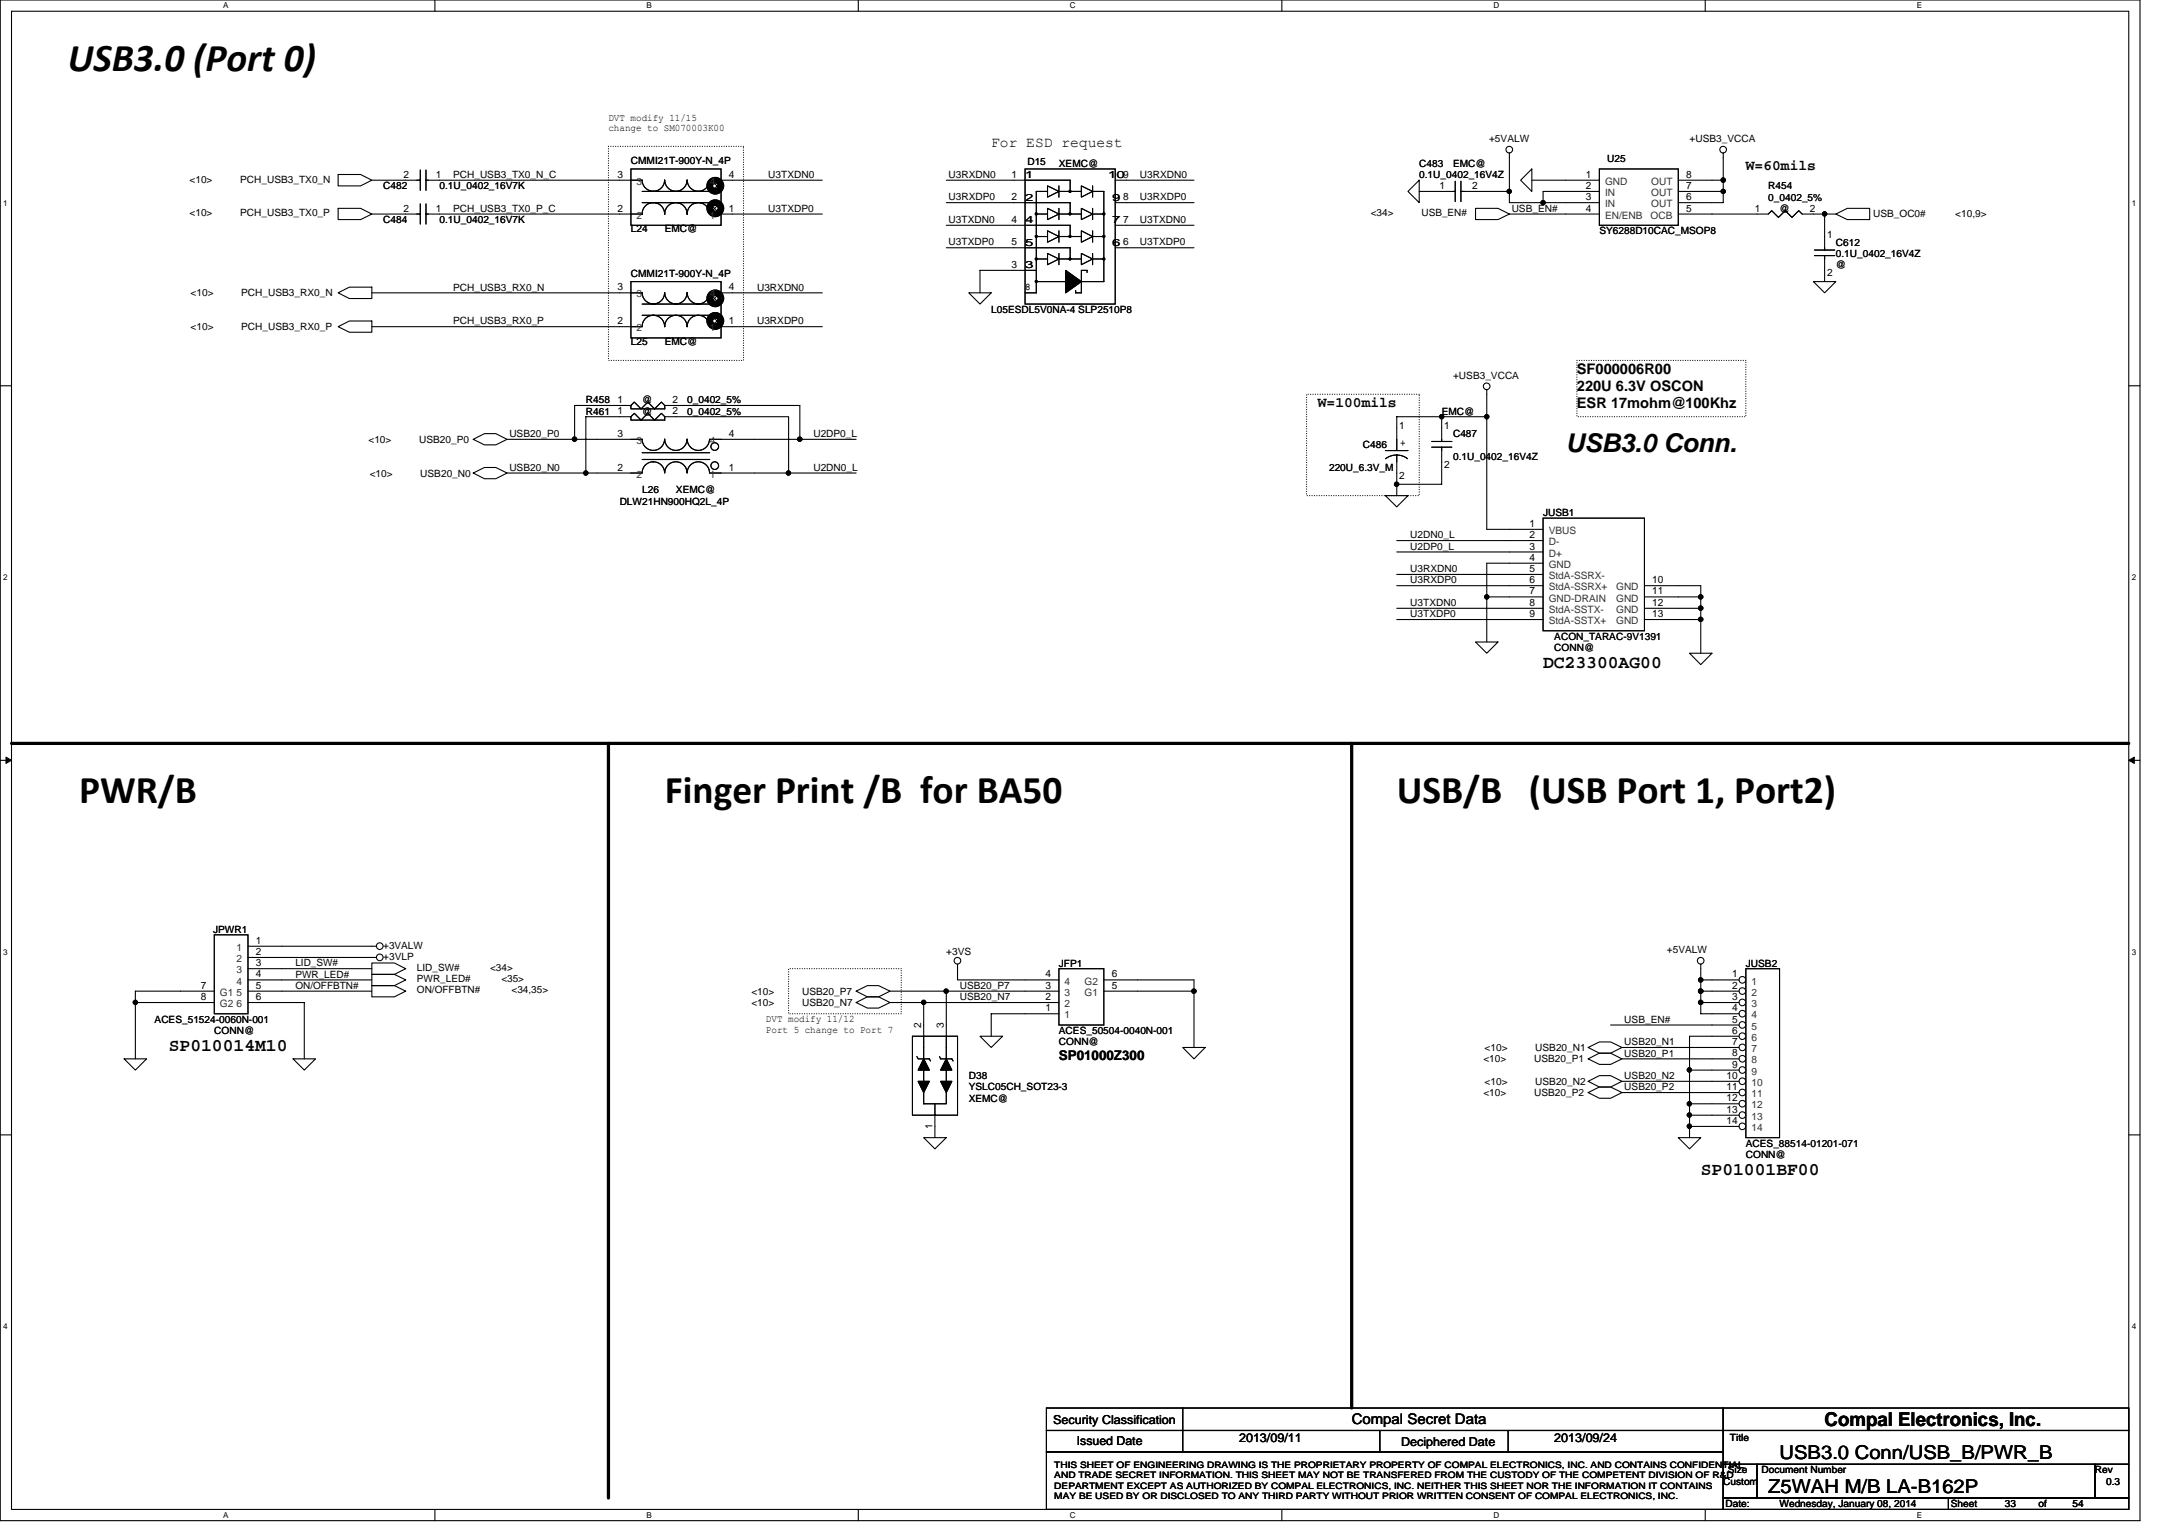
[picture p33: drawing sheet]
<svg xmlns="http://www.w3.org/2000/svg" width="297mm" height="210mm" viewBox="0 0 297 210" stroke-linecap="round" stroke-linejoin="round" font-family="sans-serif">
<defs><g id="words">
<g font-size="5.4">
<text x="9.3" y="9.8">USB3.0 (Port 0)</text>
<text x="10.9" y="110.5">PWR/B</text>
<text x="91.5" y="110.5">Finger Print /B for BA50</text>
<text x="192.2" y="110.5">USB/B (USB Port 1, Port2)</text>
</g>
<text font-size="3.6" x="215.4" y="62.1">USB3.0 Conn.</text>
<g font-size="2.6">
<text x="251" y="196.1">Compal Electronics, Inc.</text>
<text x="244.8" y="200.7">USB3.0 Conn/USB_B/PWR_B</text>
<text x="243.3" y="205.3">Z5WAH M/B LA-B162P</text>
</g>
<g font-size="2.5">
<text x="212.3" y="91.9">DC23300AG00</text>
<text x="23.2" y="144.6">SP010014M10</text>
<text x="234" y="161.7">SP01001BF00</text>
</g>
<g font-size="2">
<text x="136.4" y="20.2">For ESD request</text>
<text x="240.2" y="23.4">W=60mils</text>
<text x="217" y="51.4">SF000006R00</text>
<text x="217" y="53.8">220U 6.3V OSCON</text>
<text x="181.3" y="55.9">W=100mils</text>
<text x="217" y="56.2">ESR 17mohm@100Khz</text>
<text x="186" y="195.9">Compal Secret Data</text>
</g>
<text font-size="1.8" x="145.7" y="145.8">SP01000Z300</text>
<g font-size="1.7">
<text x="144.9" y="195.8">Security Classification</text>
<text x="148.2" y="198.8">Issued Date</text>
<text x="170.5" y="198.3">2013/09/11</text>
<text x="192.8" y="198.9">Deciphered Date</text>
<text x="213.8" y="198.3">2013/09/24</text>
</g>
<g font-size="1.4">
<text x="83.7" y="16.6">DVT modify 11/15</text>
<text x="83.7" y="18.1">change to SM070003K00</text>
<text x="86.8" y="22.6">CMMI21T-900Y-N_4P</text>
<text x="141.3" y="22.6">D15</text>
<text x="145.7" y="22.9">XEMC@</text>
<text x="195.3" y="22.9">C483</text>
<text x="199.9" y="22.9">EMC@</text>
<text x="204.9" y="19.5">+5VALW</text>
<text x="221.1" y="22.3">U25</text>
<text x="232.4" y="19.5">+USB3_VCCA</text>
<text x="26.1" y="25.1">&lt;10&gt;</text>
<text x="26.1" y="29.8">&lt;10&gt;</text>
<text x="33" y="25.1">PCH_USB3_TX0_N</text>
<text x="33" y="29.8">PCH_USB3_TX0_P</text>
<text x="52.7" y="26">C482</text>
<text x="55.5" y="24.4">2</text>
<text x="55.5" y="29.1">2</text>
<text x="60" y="24.4">1</text>
<text x="60" y="29.1">1</text>
<text x="60.5" y="26">0.1U_0402_16V7K</text>
<text x="62.3" y="24.5">PCH_USB3_TX0_N_C</text>
<text x="62.3" y="29.1">PCH_USB3_TX0_P_C</text>
<text x="84.9" y="29.1">2</text>
<text x="84.9" y="24.4">3</text>
<text x="100.3" y="29.1">1</text>
<text x="100.3" y="24.4">4</text>
<text x="105.7" y="24.5">U3TXDN0</text>
<text x="105.7" y="29.1">U3TXDP0</text>
<text x="130.5" y="27.6">U3RXDP0</text>
<text x="130.5" y="24.5">U3RXDN0</text>
<text x="139.2" y="24.4">1</text>
<text x="139.2" y="27.5">2</text>
<text x="141" y="27.6">2</text>
<text x="141" y="24.5">1</text>
<text x="152.4" y="24.5">109</text>
<text x="152.4" y="24.5">10</text>
<text x="153" y="27.6">9</text>
<text x="154.5" y="27.5">8</text>
<text x="156.8" y="24.5">U3RXDN0</text>
<text x="156.8" y="27.6">U3RXDP0</text>
<text x="188.6" y="29.8">&lt;34&gt;</text>
<text x="195.3" y="24.5">0.1U_0402_16V4Z</text>
<text x="195.6" y="29.8">USB_EN#</text>
<text x="198.1" y="26">1</text>
<text x="202.5" y="26">2</text>
<text x="208" y="29.1">USB_EN#</text>
<text x="218.2" y="24.4">1</text>
<text x="218.2" y="26">2</text>
<text x="218.2" y="27.5">3</text>
<text x="218.2" y="29.1">4</text>
<text x="232" y="27.5">6</text>
<text x="232" y="26">7</text>
<text x="232" y="24.4">8</text>
<text x="232" y="29.1">5</text>
<text x="241.4" y="29.1">1</text>
<text x="243.3" y="26">R454</text>
<text x="243.3" y="27.6">0_0402_5%</text>
<text x="244.8" y="29.1">@</text>
<text x="249" y="29.1">2</text>
<text x="257.7" y="29.9">USB_OC0#</text>
<text x="269" y="29.9">&lt;10,9&gt;</text>
<text x="52.7" y="30.7">C484</text>
<text x="60.5" y="30.7">0.1U_0402_16V7K</text>
<text x="86.8" y="31.9">L24</text>
<text x="91.5" y="31.9">EMC@</text>
<text x="130.5" y="33.8">U3TXDP0</text>
<text x="130.5" y="30.7">U3TXDN0</text>
<text x="139.2" y="30.6">4</text>
<text x="139.2" y="33.7">5</text>
<text x="141" y="33.8">5</text>
<text x="141" y="30.7">4</text>
<text x="153" y="30.7">7</text>
<text x="153" y="33.8">6</text>
<text x="154.5" y="33.7">6</text>
<text x="154.5" y="30.6">7</text>
<text x="156.8" y="33.8">U3TXDP0</text>
<text x="156.8" y="30.7">U3TXDN0</text>
<text x="220" y="32.2">SY6288D10CAC_MSOP8</text>
<text x="251.4" y="32.7">1</text>
<text x="252.6" y="33.8">C612</text>
<text x="252.6" y="35.3">0.1U_0402_16V4Z</text>
<text x="26.2" y="40.7">&lt;10&gt;</text>
<text x="33.2" y="40.7">PCH_USB3_RX0_N</text>
<text x="62.3" y="40">PCH_USB3_RX0_N</text>
<text x="84.9" y="39.9">3</text>
<text x="86.8" y="38.1">CMMI21T-900Y-N_4P</text>
<text x="100.3" y="39.9">4</text>
<text x="104.2" y="40">U3RXDN0</text>
<text x="139.2" y="36.9">3</text>
<text x="141" y="36.9">3</text>
<text x="141" y="39.8">8</text>
<text x="251.4" y="38">2</text>
<text x="252.6" y="36.9">@</text>
<text x="26.2" y="45.4">&lt;10&gt;</text>
<text x="33.2" y="45.4">PCH_USB3_RX0_P</text>
<text x="62.3" y="44.6">PCH_USB3_RX0_P</text>
<text x="84.9" y="44.6">2</text>
<text x="86.8" y="47.4">L25</text>
<text x="91.5" y="47.4">EMC@</text>
<text x="100.3" y="44.6">1</text>
<text x="104.2" y="44.6">U3RXDP0</text>
<text x="136.4" y="43.1">L05ESDL5V0NA-4 SLP2510P8</text>
<text x="199.9" y="52.1">+USB3_VCCA</text>
<text x="80.6" y="57">R461</text>
<text x="80.6" y="55.5">R458</text>
<text x="84.9" y="57">1</text>
<text x="84.9" y="55.4">1</text>
<text x="88.3" y="57">@</text>
<text x="88.3" y="55.5">@</text>
<text x="92.5" y="57">2</text>
<text x="92.5" y="55.4">2</text>
<text x="94.5" y="57">0_0402_5%</text>
<text x="94.5" y="55.5">0_0402_5%</text>
<text x="192.5" y="59.1">1</text>
<text x="198.4" y="57">EMC@</text>
<text x="198.7" y="59.1">1</text>
<text x="50.7" y="60.9">&lt;10&gt;</text>
<text x="50.9" y="65.6">&lt;10&gt;</text>
<text x="57.7" y="60.9">USB20_P0</text>
<text x="57.8" y="65.6">USB20_N0</text>
<text x="70.1" y="60.1">USB20_P0</text>
<text x="70.1" y="64.7">USB20_N0</text>
<text x="84.9" y="60.1">3</text>
<text x="84.9" y="64.7">2</text>
<text x="100.3" y="64.7">1</text>
<text x="100.3" y="60.1">4</text>
<text x="111.9" y="60.1">U2DP0_L</text>
<text x="111.9" y="64.7">U2DN0_L</text>
<text x="182.9" y="64.8">220U_6.3V_M</text>
<text x="187.5" y="61.7">C486</text>
<text x="192.5" y="65.9">2</text>
<text x="192.6" y="61.4">+</text>
<text x="198.7" y="64.3">2</text>
<text x="199.9" y="60.1">C487</text>
<text x="199.9" y="63.2">0.1U_0402_16V4Z</text>
<text x="85.3" y="69.4">DLW21HN900HQ2L_4P</text>
<text x="88.3" y="67.9">L26</text>
<text x="93" y="67.9">XEMC@</text>
<text x="212.3" y="71">JUSB1</text>
<text x="194" y="74">U2DN0_L</text>
<text x="194" y="75.6">U2DP0_L</text>
<text x="210.4" y="72.5">1</text>
<text x="210.4" y="74">2</text>
<text x="210.4" y="75.6">3</text>
<text x="210.4" y="77.1">4</text>
<text x="194" y="83.4">U3TXDN0</text>
<text x="194" y="80.2">U3RXDP0</text>
<text x="194" y="78.7">U3RXDN0</text>
<text x="210.4" y="78.7">5</text>
<text x="210.4" y="80.2">6</text>
<text x="210.4" y="81.8">7</text>
<text x="210.4" y="83.3">8</text>
<text x="227.3" y="80.2">10</text>
<text x="227.3" y="81.8">11</text>
<text x="227.3" y="83.3">12</text>
<text x="194" y="84.9">U3TXDP0</text>
<text x="210.4" y="84.9">9</text>
<text x="213.8" y="88">ACON_TARAC-9V1391</text>
<text x="213.8" y="89.6">CONN@</text>
<text x="227.3" y="84.9">13</text>
<text x="29.3" y="128.3">JPWR1</text>
<text x="35.2" y="129.8">1</text>
<text x="35.2" y="131.4">2</text>
<text x="52.7" y="130.5">+3VALW</text>
<text x="130.2" y="131.4">+3VS</text>
<text x="229.3" y="131.1">+5VALW</text>
<text x="27.6" y="136">7</text>
<text x="27.6" y="137.6">8</text>
<text x="35.2" y="132.9">3</text>
<text x="35.2" y="134.5">4</text>
<text x="35.2" y="136">5</text>
<text x="35.2" y="137.6">6</text>
<text x="40.6" y="132.9">LID_SW#</text>
<text x="40.6" y="136">ON/OFFBTN#</text>
<text x="40.6" y="134.5">PWR_LED#</text>
<text x="52.7" y="132">+3VLP</text>
<text x="57.4" y="133.6">LID_SW#</text>
<text x="57.4" y="136.7">ON/OFFBTN#</text>
<text x="57.4" y="135.1">PWR_LED#</text>
<text x="67.4" y="133.6">&lt;34&gt;</text>
<text x="69" y="135.1">&lt;35&gt;</text>
<text x="70.4" y="136.7">&lt;34,35&gt;</text>
<text x="103.4" y="136.8">&lt;10&gt;</text>
<text x="110.4" y="136.8">USB20_P7</text>
<text x="132.1" y="137.6">USB20_N7</text>
<text x="132.1" y="136">USB20_P7</text>
<text x="143.8" y="137.6">2</text>
<text x="143.8" y="136">3</text>
<text x="143.8" y="134.5">4</text>
<text x="145.7" y="132.9">JFP1</text>
<text x="152.9" y="136">5</text>
<text x="152.9" y="134.5">6</text>
<text x="238.3" y="134.5">1</text>
<text x="238.3" y="136">2</text>
<text x="238.3" y="137.6">3</text>
<text x="240.2" y="132.9">JUSB2</text>
<text x="21.3" y="140.7">ACES_51524-0060N-001</text>
<text x="29.5" y="142.2">CONN@</text>
<text x="103.4" y="138.4">&lt;10&gt;</text>
<text x="105.4" y="140.5">DVT modify 11/12</text>
<text x="105.4" y="142">Port 5 change to Port 7</text>
<text x="110.4" y="138.4">USB20_N7</text>
<text x="126.7" y="141.5" transform="rotate(-90 126.7 141.5)">2</text>
<text x="129.9" y="141.5" transform="rotate(-90 129.9 141.5)">3</text>
<text x="143.8" y="139.1">1</text>
<text x="145.7" y="142.2">ACES_50504-0040N-001</text>
<text x="145.7" y="143.8">CONN@</text>
<text x="223.5" y="140.7">USB_EN#</text>
<text x="223.5" y="143.8">USB20_N1</text>
<text x="238.3" y="139.1">4</text>
<text x="238.3" y="140.7">5</text>
<text x="238.3" y="142.2">6</text>
<text x="238.3" y="143.7">7</text>
<text x="133.3" y="148.4">D38</text>
<text x="133.3" y="150">YSLC05CH_SOT23-3</text>
<text x="204.1" y="146.1">&lt;10&gt;</text>
<text x="204.3" y="144.6">&lt;10&gt;</text>
<text x="204.3" y="149.2">&lt;10&gt;</text>
<text x="211.1" y="146.1">USB20_P1</text>
<text x="211.2" y="144.6">USB20_N1</text>
<text x="211.2" y="149.2">USB20_N2</text>
<text x="223.5" y="145.3">USB20_P1</text>
<text x="223.5" y="150">USB20_P2</text>
<text x="223.5" y="148.4">USB20_N2</text>
<text x="237.6" y="148.4">10</text>
<text x="237.6" y="149.9">11</text>
<text x="238.3" y="145.3">8</text>
<text x="238.3" y="146.9">9</text>
<text x="128.3" y="155.3" transform="rotate(-90 128.3 155.3)">1</text>
<text x="133.3" y="151.5">XEMC@</text>
<text x="204.1" y="150.8">&lt;10&gt;</text>
<text x="211.1" y="150.8">USB20_P2</text>
<text x="237.6" y="151.5">12</text>
<text x="237.6" y="153.1">13</text>
<text x="237.6" y="154.6">14</text>
<text x="240.2" y="157.7">ACES_88514-01201-071</text>
<text x="240.2" y="159.3">CONN@</text>
<text x="237.7" y="202.7">Size</text>
<text x="238" y="198.2">Title</text>
<text x="242.4" y="202.7">Document Number</text>
<text x="288.2" y="202.7">Rev</text>
<text x="237.1" y="204.2">Custom</text>
<text x="237.4" y="207.3">Date:</text>
<text x="244.8" y="207.3">Wednesday, January 08, 2014</text>
<text x="268.4" y="207.3">Sheet</text>
<text x="275.8" y="207.3">33</text>
<text x="280.5" y="207.3">of</text>
<text x="285.1" y="207.3">54</text>
<text x="289.8" y="204.2">0.3</text>
</g>
<g font-size="1.4" fill="#333">
<text x="87.6" y="25.4">3</text>
<text x="97.6" y="25.4">4</text>
<text x="220.8" y="25.4">GND</text>
<text x="220.8" y="27">IN</text>
<text x="220.8" y="28.5">IN</text>
<text x="227.2" y="28.5">OUT</text>
<text x="227.2" y="27">OUT</text>
<text x="227.2" y="25.4">OUT</text>
<text x="87.6" y="30.1">2</text>
<text x="97.6" y="30.1">1</text>
<text x="220.8" y="30.1">EN/ENB</text>
<text x="227.1" y="30.1">OCB</text>
<text x="87.6" y="40.9">3</text>
<text x="97.6" y="40.9">4</text>
<text x="87.6" y="45.6">2</text>
<text x="97.6" y="45.6">1</text>
<text x="87.6" y="61.1">3</text>
<text x="87.6" y="65.7">2</text>
<text x="97.6" y="65.7">1</text>
<text x="97.6" y="61.1">4</text>
<text x="213.1" y="73.4">VBUS</text>
<text x="213.1" y="75">D-</text>
<text x="213.1" y="76.6">D+</text>
<text x="213.1" y="78.1">GND</text>
<text x="213.1" y="79.7">StdA-SSRX-</text>
<text x="213.1" y="81.2">StdA-SSRX+</text>
<text x="213.1" y="82.7">GND-DRAIN</text>
<text x="222.4" y="81.2">GND</text>
<text x="222.4" y="82.7">GND</text>
<text x="213.1" y="84.3">StdA-SSTX-</text>
<text x="213.1" y="85.9">StdA-SSTX+</text>
<text x="222.4" y="84.3">GND</text>
<text x="222.4" y="85.9">GND</text>
<text x="32.6" y="130.8">1</text>
<text x="30.3" y="137">G1</text>
<text x="32.6" y="132.3">2</text>
<text x="32.6" y="133.9">3</text>
<text x="32.6" y="135.4">4</text>
<text x="32.6" y="137">5</text>
<text x="146.5" y="137">3</text>
<text x="146.5" y="135.4">4</text>
<text x="149.2" y="137">G1</text>
<text x="149.2" y="135.4">G2</text>
<text x="241" y="135.4">1</text>
<text x="241" y="137">2</text>
<text x="30.3" y="138.5">G2</text>
<text x="32.6" y="138.5">6</text>
<text x="146.5" y="140.1">1</text>
<text x="146.5" y="138.5">2</text>
<text x="241" y="138.5">3</text>
<text x="241" y="140.1">4</text>
<text x="241" y="141.6">5</text>
<text x="241" y="143.2">6</text>
<text x="241" y="144.7">7</text>
<text x="241" y="146.3">8</text>
<text x="241" y="147.8">9</text>
<text x="241" y="149.4">10</text>
<text x="241" y="150.9">11</text>
<text x="241" y="152.5">12</text>
<text x="241" y="154">13</text>
<text x="241" y="155.6">14</text>
</g>
<g font-size="1.2">
<text x="145.1" y="201.9">THIS SHEET OF ENGINEERING DRAWING IS THE PROPRIETARY PROPERTY OF COMPAL ELECTRONICS, INC. AND CONTAINS CONFIDENTIAL</text>
<text x="145.1" y="203.4">AND TRADE SECRET INFORMATION. THIS SHEET MAY NOT BE TRANSFERED FROM THE CUSTODY OF THE COMPETENT DIVISION OF R&amp;D</text>
<text x="145.1" y="204.8">DEPARTMENT EXCEPT AS AUTHORIZED BY COMPAL ELECTRONICS, INC. NEITHER THIS SHEET NOR THE INFORMATION IT CONTAINS</text>
<text x="145.1" y="206.2">MAY BE USED BY OR DISCLOSED TO ANY THIRD PARTY WITHOUT PRIOR WRITTEN CONSENT OF COMPAL ELECTRONICS, INC.</text>
</g>
<g font-size="1.1">
<text x="30.7" y="1.2">A</text>
<text x="89" y="1.2">B</text>
<text x="147.2" y="1.2">C</text>
<text x="205.5" y="1.2">D</text>
<text x="263.7" y="1.2">E</text>
<text x=".4" y="28.3">1</text>
<text x="293.3" y="28.3">1</text>
<text x=".4" y="79.8">2</text>
<text x="293.3" y="79.8">2</text>
<text x=".4" y="131.3">3</text>
<text x="293.3" y="131.3">3</text>
<text x=".4" y="182.9">4</text>
<text x="293.3" y="182.9">4</text>
<text x="30.7" y="208.8">A</text>
<text x="89" y="208.8">B</text>
<text x="147.2" y="208.8">C</text>
<text x="205.5" y="208.8">D</text>
<text x="263.7" y="208.8">E</text>
</g>
</g></defs>
<path d="M0 0h294.4v209.2h-294.4zM1.6 1.5h291.3v206.1h-291.3z" fill="none" stroke="#000" stroke-width=".15"/>
<g fill="#fff">
<path d="M30.7 .2h.8v1.2h-.8z"/>
<path d="M30.7 207.8h.8v1.2h-.8z"/>
</g>
<path d="M59.8 0v1.5M59.8 207.6v1.6" fill="none" stroke="#000" stroke-width=".15"/>
<g fill="#fff">
<path d="M89 .2h.7v1.2h-.7z"/>
<path d="M89 207.8h.7v1.2h-.7z"/>
</g>
<path d="M118.1 0v1.5M118.1 207.6v1.6" fill="none" stroke="#000" stroke-width=".15"/>
<g fill="#fff">
<path d="M147.2 .2h.8v1.2h-.8z"/>
<path d="M147.2 207.8h.8v1.2h-.8z"/>
</g>
<path d="M176.4 0v1.5M176.4 207.6v1.6" fill="none" stroke="#000" stroke-width=".15"/>
<g fill="#fff">
<path d="M205.5 .2h.8v1.2h-.8z"/>
<path d="M205.5 207.8h.8v1.2h-.8z"/>
</g>
<path d="M234.6 0v1.5M234.6 207.6v1.6" fill="none" stroke="#000" stroke-width=".15"/>
<g fill="#fff">
<path d="M263.7 .2h.8v1.2h-.8z"/>
<path d="M263.7 207.8h.8v1.2h-.8z"/>
<path d="M.4 27.3h.6v1.2h-.6z"/>
<path d="M293.3 27.3h.6v1.2h-.6z"/>
<path d="M.4 78.8h.6v1.3h-.6z"/>
<path d="M293.3 78.8h.6v1.3h-.6z"/>
</g>
<path d="M0 53.1h1.6M292.9 53.1h1.5" fill="none" stroke="#000" stroke-width=".15"/>
<g fill="#fff">
<path d="M.4 130.3h.6v1.3h-.6z"/>
<path d="M293.3 130.3h.6v1.3h-.6z"/>
</g>
<path d="M0 104.6h1.6M292.9 104.6h1.5" fill="none" stroke="#000" stroke-width=".15"/>
<path d="M.8 104.1l.8 .5-.8 .4zM292.9 104.6l.7-.5v.9z" fill="#000" stroke="#000" stroke-width=".14"/>
<g fill="#fff">
<path d="M.4 181.9h.6v1.2h-.6z"/>
<path d="M293.3 181.9h.6v1.2h-.6z"/>
</g>
<g fill="none" stroke="#000" stroke-width=".15">
<path d="M46.5 24h3.1l1.6 .8-1.6 .8h-3.1zM46.5 28.7h3.1l1.6 .7-1.6 .8h-3.1zM51.2 24.8h4.6M51.2 29.4h4.6M60.5 29.4h24.8M60.5 24.8h24.8M100.8 24.8h12.3M100.8 29.4h12.3M130.2 31h9.3M130.2 24.8h9.3M130.2 27.9h9.3M130.2 34.1h9.3"/>
<path d="M139.5 37.2h-4.7v3.1M155 24.8h9.3M155 27.9h9.3M155 34.1h9.3M155 31h9.3M193.7 26.3l1.6-1.5v3.1zM195.3 26.3h3M203 28.7h3.1l1.6 .7-1.6 .8h-3.1zM203 26.3h4.7M207.7 29.4h7.7M207.7 21.1v6.8h7.7M210.8 24.8h4.6"/>
<path d="M210.8 23.2v3.1l-1.6-1.5zM215.4 26.3h-3.1v1.6M235.5 26.3h1.6M235.5 29.4h6.2M235.5 24.8h1.6M237.1 21.1v6.8h-1.6M249.5 29.4h1.5v3.1M249.5 38.7h3.1l-1.6 1.6zM251 29.4h1.6M251 37.2v1.5M252.6 29.4l1.5-.7h3.1v1.5h-3.1zM46.5 40.3l1.6-.8h3.1v1.6h-3.1z"/>
<path d="M46.5 44.9l1.6-.7h3.1v1.5h-3.1zM51.2 40.3h34.1M51.2 44.9h34.1M85.3 57.3h-4.7v7.8M85.3 55.8h-6.2v4.6M93 57.3h15.5v7.8M93 55.8h17v4.6h-6.2M100.8 40.3h12.3M100.8 44.9h12.3M133.3 40.3h3.1l-1.6 1.5zM198.3 57.3v1.6M204.6 57.3h-12.4v1.6"/>
<path d="M204.6 53.6v19.2h3.1M65.1 65.1l1.6-.8h1.5l1.6 .8-1.6 .7h-1.5zM65.1 60.4l1.6-.8h1.5l1.6 .8-1.6 .8h-1.5zM69.8 65.1h12.3M82.1 60.4h-12.3M103.8 65.1h14M110 60.4h7.8M190.6 68.2h3.1l-1.5 1.5zM192.2 65.1v3.1M192.2 74.4h15.5M192.2 75.9h15.5M192.2 79h15.5"/>
<path d="M198.3 63.5v3.1h-6.1M207.7 77.5h-3.1v10.8M192.2 85.2h15.5M192.2 83.7h15.5M192.2 80.6h15.5M203 88.3h3.1l-1.5 1.6zM204.6 82.1h3.1M230.9 80.6h3.1v9.3M230.9 85.2h3.1M230.9 83.7h3.1M230.9 82.1h3.1M232.4 89.9h3.1l-1.5 1.5z"/>
<path d="M18.6 137.9h6.2M24.8 136.3h-6.2v9.3M38.8 133.2h12.4M38.8 137.9h3.1v7.7M38.8 134.8h12.4M38.8 136.3h12.4M38.8 130.2h13M38.8 131.7h13M51.2 132.5h3.1l1.5 .7-1.5 .8h-3.1zM51.2 135.6h3.1l1.5 .7-1.5 .8h-3.1zM51.2 134h3.1l1.5 .8-1.5 .8h-3.1zM117.8 137.9l1.5-.8h1.6l1.5 .8-1.5 .8h-1.6z"/>
<path d="M117.8 136.3l1.5-.7h1.6l1.5 .7-1.5 .8h-1.6zM122.4 136.3h18.6M122.4 137.9h4.7v3.1M127.1 137.9h13.9M130.2 136.3v4.7M131.7 132.6v2.2h9.3M141 139.4h-4.6v3.1M156.5 134.8h7.8v9.3M156.5 136.3h7.8M234 137.9h1.5M234 134.8h1.5M234 136.3h1.5"/>
<path d="M234 132.6v6.8h1.5M240.2 133.2h4.6v23.3h-4.6zM0 156.1h1.6M17.1 145.6h3.1l-1.6 1.6zM40.3 145.6h3.1l-1.5 1.6zM127.1 156.5h3.1l-1.6 1.5zM128.6 154.9v1.6M134.8 142.5h3.1l-1.5 1.6zM162.7 144.1h3.1l-1.5 1.5zM218.5 144.1l1.5-.8h1.6l1.6 .8-1.6 .8h-1.6zM218.5 145.6l1.5-.7h1.6l1.6 .7-1.6 .8h-1.6zM218.5 150.3l1.5-.8h1.6l1.6 .8-1.6 .8h-1.6z"/>
<path d="M218.5 148.7l1.5-.7h1.6l1.6 .7-1.6 .8h-1.6zM221.6 141h13.9M223.2 144.1h12.3M223.2 145.6h12.3M223.2 150.3h12.3M223.2 148.7h12.3M230.9 156.5h3.1l-1.6 1.5zM232.4 151.8v1.6h3.1M232.4 153.4v1.5h3.1M232.4 147.2h3.1M232.4 154.9v1.6M232.4 151.8h3.1"/>
<path d="M235.5 142.5h-3.1v9.3M292.9 156.1h1.5M144 193.7h93.1v3.1h-93.1zM144 196.8h93.1v2.9h-93.1zM144 199.7h93.1v7.9h-93.1zM162.7 193.7v6M189.8 196.8v2.9M207.5 196.8v2.9M237.1 193.7h55.8v3.1h-55.8zM237.1 196.8h55.8v4.6h-55.8zM237.1 201.4h4.6v4.7h-4.6zM237.1 206.1h31v1.5h-31z"/>
<path d="M241.7 201.4h46.5v4.7h-46.5zM268.1 206.1h24.8v1.5h-24.8zM288.2 201.4h4.7v4.7h-4.7z"/>
<circle cx="207.6" cy="20.6" r=".46"/>
<circle cx="237.1" cy="20.6" r=".46"/>
<circle cx="204.5" cy="53.1" r=".46"/>
<circle cx="52.2" cy="130.1" r=".46"/>
<circle cx="52.2" cy="131.7" r=".46"/>
<circle cx="131.7" cy="132.2" r=".46"/>
<circle cx="234" cy="132.2" r=".46"/>
</g>
<path d="M1.6 102.3h291.3M83.7 102.3v103.8M186 102.3v91.4" fill="none" stroke="#000" stroke-width=".44"/>
<path d="M83.7 20.1h18.6v29.5h-18.6zM179.8 54.2h15.5v14h-15.5zM217 49.6h23.2v7.7h-23.2zM108.5 133.2h15.5v6.2h-15.5z" fill="none" stroke="#000" stroke-width=".15" stroke-dasharray="0 .3"/>
<g fill="#000" stroke="#000" stroke-width=".15">
<circle cx="207.6" cy="26.3" r=".3"/>
<circle cx="212.3" cy="27.9" r=".3"/>
<circle cx="237.1" cy="24.8" r=".3"/>
<circle cx="237.1" cy="26.3" r=".3"/>
<circle cx="251" cy="29.4" r=".3"/>
<circle cx="198.3" cy="57.3" r=".3"/>
<circle cx="204.6" cy="57.3" r=".3"/>
<circle cx="79" cy="60.4" r=".3"/>
<circle cx="80.6" cy="65.1" r=".3"/>
<circle cx="108.5" cy="65.1" r=".3"/>
<circle cx="110" cy="60.4" r=".3"/>
<circle cx="192.1" cy="66.6" r=".3"/>
<circle cx="204.6" cy="82.1" r=".3"/>
<circle cx="234" cy="83.6" r=".3"/>
<circle cx="234" cy="82.1" r=".3"/>
<circle cx="234" cy="85.2" r=".3"/>
<circle cx="18.6" cy="137.9" r=".3"/>
<circle cx="127.1" cy="137.9" r=".3"/>
<circle cx="130.2" cy="136.3" r=".3"/>
<circle cx="164.3" cy="136.3" r=".3"/>
<circle cx="234" cy="134.8" r=".3"/>
<circle cx="234" cy="137.9" r=".3"/>
<circle cx="234" cy="136.3" r=".3"/>
<circle cx="232.4" cy="147.2" r=".3"/>
<circle cx="232.4" cy="154.9" r=".3"/>
<circle cx="232.4" cy="153.4" r=".3"/>
<circle cx="232.4" cy="151.8" r=".3"/>
</g>
<circle cx="239.7" cy="134.8" r=".46" fill="#fff" stroke="#000" stroke-width=".15"/>
<path d="M235.5 134.8h3.8" fill="none" stroke="#000" stroke-width=".15"/>
<circle cx="239.7" cy="136.3" r=".46" fill="#fff" stroke="#000" stroke-width=".15"/>
<path d="M235.5 136.3h3.8" fill="none" stroke="#000" stroke-width=".15"/>
<circle cx="239.7" cy="137.9" r=".46" fill="#fff" stroke="#000" stroke-width=".15"/>
<path d="M235.5 137.9h3.8" fill="none" stroke="#000" stroke-width=".15"/>
<circle cx="239.7" cy="139.4" r=".46" fill="#fff" stroke="#000" stroke-width=".15"/>
<path d="M235.5 139.4h3.8" fill="none" stroke="#000" stroke-width=".15"/>
<circle cx="239.7" cy="141" r=".46" fill="#fff" stroke="#000" stroke-width=".15"/>
<path d="M235.5 141h3.8" fill="none" stroke="#000" stroke-width=".15"/>
<circle cx="239.7" cy="142.5" r=".46" fill="#fff" stroke="#000" stroke-width=".15"/>
<path d="M235.5 142.5h3.8" fill="none" stroke="#000" stroke-width=".15"/>
<circle cx="239.7" cy="144.1" r=".46" fill="#fff" stroke="#000" stroke-width=".15"/>
<path d="M235.5 144.1h3.8" fill="none" stroke="#000" stroke-width=".15"/>
<circle cx="239.7" cy="145.6" r=".46" fill="#fff" stroke="#000" stroke-width=".15"/>
<path d="M235.5 145.6h3.8" fill="none" stroke="#000" stroke-width=".15"/>
<circle cx="239.7" cy="147.2" r=".46" fill="#fff" stroke="#000" stroke-width=".15"/>
<path d="M235.5 147.2h3.8" fill="none" stroke="#000" stroke-width=".15"/>
<circle cx="239.7" cy="148.7" r=".46" fill="#fff" stroke="#000" stroke-width=".15"/>
<path d="M235.5 148.7h3.8" fill="none" stroke="#000" stroke-width=".15"/>
<circle cx="239.7" cy="150.3" r=".46" fill="#fff" stroke="#000" stroke-width=".15"/>
<path d="M235.5 150.3h3.8" fill="none" stroke="#000" stroke-width=".15"/>
<circle cx="239.7" cy="151.8" r=".46" fill="#fff" stroke="#000" stroke-width=".15"/>
<path d="M235.5 151.8h3.8" fill="none" stroke="#000" stroke-width=".15"/>
<circle cx="239.7" cy="153.4" r=".46" fill="#fff" stroke="#000" stroke-width=".15"/>
<path d="M235.5 153.4h3.8" fill="none" stroke="#000" stroke-width=".15"/>
<circle cx="239.7" cy="154.9" r=".46" fill="#fff" stroke="#000" stroke-width=".15"/>
<g fill="none" stroke="#000" stroke-width=".15">
<path d="M55.8 24.8h2M55.8 29.4h2M57.8 23.4v2.8M57.8 28v2.8M58.6 24.8h1.9M58.6 29.4h1.9M58.6 23.4v2.8M58.6 28v2.8M86.8 24.8h1.5M86.8 29.4h1.5M88.3 29.4a1.53 1.53 0 0 1 1.6-1.5 1.54 1.54 0 0 1 1.5 1.5M88.3 24.8a1.55 1.55 0 0 0 1.6 1.5 1.55 1.55 0 0 0 1.5-1.5"/>
<path d="M88.3 26.3h9.3M88.3 27.9h9.3M91.5 29.4a1.53 1.53 0 0 1 1.5-1.5 1.53 1.53 0 0 1 1.5 1.5M91.5 24.8a1.53 1.53 0 0 0 1.5 1.5 1.53 1.53 0 0 0 1.5-1.5M94.5 29.4a1.53 1.53 0 0 1 1.6-1.5 1.53 1.53 0 0 1 1.5 1.5M94.5 24.8a1.53 1.53 0 0 0 1.6 1.5 1.53 1.53 0 0 0 1.5-1.5M97.6 24.8h1.6M97.6 29.4h1.6M198.3 26.3h1.9M200.2 24.9v2.8M201 26.3h2M201 24.9v2.8"/>
<path d="M215.4 24.8h4.6M215.4 26.3h4.6M215.4 27.9h4.6M215.4 29.4h4.6M220 23.2h10.9v7.8h-10.9zM230.9 24.8h4.6M230.9 26.3h4.6M230.9 27.9h4.6M230.9 29.4h4.6M241.7 29.4h1.6l.5-.4 .9 .9 .9-.9 .9 .9 1-.9 .4 .4h1.6M249.6 35.2h2.8M249.6 34.4h2.8"/>
<path d="M251 32.5v1.9M251 35.2v2M85.3 57.3h1.5M85.3 55.8h1.5M86.8 57.3l.5-.4 .9 .9 .9-.9 1 .9 .9-.9 .5 .4M86.8 57.3v.5h4.7v-.5M86.8 55.8l.5-.5 .9 .9 .9-.9 1 .9 .9-.9 .5 .5M86.8 55.8v.4h4.7v-.4M91.5 57.3h1.5M91.5 55.8h1.5M192.2 58.9v3.1M198.3 58.9v1.8"/>
<path d="M82.1 65.1h6.2M82.1 60.4h6.2M88.3 65a1.52 1.52 0 0 1 1.6-1.5 1.54 1.54 0 0 1 1.5 1.5M88.3 60.4a1.55 1.55 0 0 0 1.6 1.6 1.56 1.56 0 0 0 1.5-1.6M88.3 63.2h9.3M88.3 62.3h9.3M91.5 65a1.53 1.53 0 0 1 1.5-1.5 1.53 1.53 0 0 1 1.5 1.5M91.5 60.4a1.53 1.53 0 0 0 1.5 1.6 1.53 1.53 0 0 0 1.5-1.6M94.5 65a1.53 1.53 0 0 1 1.6-1.5 1.53 1.53 0 0 1 1.5 1.5M94.5 60.4a1.53 1.53 0 0 0 1.6 1.6 1.53 1.53 0 0 0 1.5-1.6M103.8 65.1h-6.2M103.8 60.4h-6.2"/>
<path d="M190.6 62h3.1M190.6 63.1a2.49 2.49 0 0 1 1.6-.5h-.1a2.39 2.39 0 0 1 1.6 .5M192.2 62.6v2.5M197 61.5h2.7M197 60.7h2.7M198.3 61.5v2M207.7 72.8h4.6M207.7 74.4h4.6M207.7 75.9h4.6M207.7 77.5h4.6M207.7 79h4.6M212.3 71.3h13.9v15.5h-13.9z"/>
<path d="M207.7 80.6h4.6M207.7 82.1h4.6M207.7 83.7h4.6M207.7 85.2h4.6M226.2 80.6h4.7M226.2 82.1h4.7M226.2 83.7h4.7M226.2 85.2h4.7M24.8 136.3h4.7M24.8 137.9h4.7M29.5 128.6h4.6v10.8h-4.6zM34.1 130.2h4.7"/>
<path d="M34.1 131.7h4.7M34.1 133.2h4.7M34.1 134.8h4.7M34.1 136.3h4.7M34.1 137.9h4.7M125.5 142.5h6.2v10.9h-6.2zM126.2 145.3l.1 .3h1.6l.1 .3M127.1 150.3v1.5h3.1v-1.5M127.1 141v4.6M127.1 147.2v1.5M128.6 151.8v3.1M129.3 145.3l.1 .3h1.6l.1 .3"/>
<path d="M130.2 141v4.6M130.2 147.2v1.5M235.5 154.9h3.8"/>
<circle cx="98.3" cy="61.4" r=".53"/>
<circle cx="98.3" cy="64" r=".53"/>
</g>
<path d="M126.3 148.7h1.6l-.8 1.6zM127.1 145.6l.8 1.6h-1.6zM130.2 145.6l.8 1.6h-1.6zM129.4 148.7h1.6l-.8 1.6z" fill="#000" stroke="#000" stroke-width=".15"/>
<circle cx="98.4" cy="28.6" r=".77" fill="#fff"/>
<circle cx="98.4" cy="28.6" r=".77" fill="#000" stroke="#000" stroke-width=".91"/>
<circle cx="98.4" cy="25.5" r=".77" fill="#fff"/>
<circle cx="98.4" cy="25.5" r=".77" fill="#000" stroke="#000" stroke-width=".91"/>
<g fill="none" stroke="#000" stroke-width=".15">
<path d="M86.8 23.2h12.4v7.8h-12.4zM86.8 29.4h1.5M86.8 24.8h1.5M88.3 29.4a1.53 1.53 0 0 1 1.6-1.5 1.54 1.54 0 0 1 1.5 1.5M88.3 24.8a1.55 1.55 0 0 0 1.6 1.5 1.55 1.55 0 0 0 1.5-1.5M88.3 27.9h9.3M88.3 26.3h9.3M91.5 29.4a1.53 1.53 0 0 1 1.5-1.5 1.53 1.53 0 0 1 1.5 1.5M91.5 24.8a1.53 1.53 0 0 0 1.5 1.5 1.53 1.53 0 0 0 1.5-1.5M94.5 29.4a1.53 1.53 0 0 1 1.6-1.5 1.53 1.53 0 0 1 1.5 1.5M94.5 24.8a1.53 1.53 0 0 0 1.6 1.5 1.53 1.53 0 0 0 1.5-1.5M97.6 29.4h1.6"/>
<path d="M97.6 24.8h1.6"/>
</g>
<circle cx="98.4" cy="28.6" r=".77" fill="#fff"/>
<circle cx="98.4" cy="28.6" r=".77" fill="#000" stroke="#000" stroke-width=".91"/>
<circle cx="98.4" cy="25.5" r=".77" fill="#fff"/>
<circle cx="98.4" cy="25.5" r=".77" fill="#000" stroke="#000" stroke-width=".91"/>
<g fill="none" stroke="#000" stroke-width=".15">
<path d="M85.3 29.4h1.5M85.3 24.8h1.5M86.8 23.2h12.4v7.8h-12.4zM99.2 29.4h1.6M99.2 24.8h1.6M139.5 24.8h7.7v1.5M139.5 34.1h7.7v1.5M139.5 27.9h7.7v1.5M139.5 31h7.7v1.5M139.5 37.2h3.1M141 23.2h12.4v18.6h-12.4zM142.6 29.4h1.5"/>
<path d="M142.6 32.5h1.5M142.6 35.6h1.5M144.1 31.8l1.6 .7-1.6 .8zM144.1 34.9l1.6 .7-1.6 .8zM144.1 25.6l1.6 .7-1.6 .8zM144.1 26.3h-1.5v14h-1.6M144.1 28.7l1.6 .7-1.6 .8zM145.7 25.6v1.5M145.7 31.8v1.5M145.7 34.9v1.5M145.7 32.5h3.1M145.7 35.6h3.1"/>
<path d="M145.7 26.3h3.1M145.7 29.4h3.1M145.7 28.7v1.5M148.8 25.6l1.5 .7-1.5 .8zM148.8 28.7l1.5 .7-1.5 .8zM148.8 34.9l1.5 .7-1.5 .8zM148.8 31.7l1.5 .8-1.5 .8zM149.6 37.5v-.3h-.8v3.1h-.8v-.3M150.3 25.6v1.5M150.3 28.7v1.5M150.3 31.7v1.6M150.3 34.9v1.5"/>
<path d="M150.3 32.5h1.6M150.3 35.6h1.6M150.3 26.3h1.6v12.4h-9.3M150.3 29.4h1.6M153.4 24.8h1.6M153.4 34.1h1.6M153.4 31h1.6M153.4 27.9h1.6M86.8 40.3h1.5M88.3 40.3a1.55 1.55 0 0 0 1.6 1.5 1.55 1.55 0 0 0 1.5-1.5M88.3 43.4h9.3M88.3 41.8h9.3"/>
<path d="M91.4 44.9a1.54 1.54 0 0 0-1.5-1.5 1.53 1.53 0 0 0-1.6 1.5h-1.5M91.5 44.9a1.53 1.53 0 0 1 1.5-1.5 1.53 1.53 0 0 1 1.5 1.5M91.5 40.3a1.53 1.53 0 0 0 1.5 1.5 1.53 1.53 0 0 0 1.5-1.5M94.5 44.9a1.53 1.53 0 0 1 1.6-1.5 1.53 1.53 0 0 1 1.5 1.5M94.5 40.3a1.53 1.53 0 0 0 1.6 1.5 1.53 1.53 0 0 0 1.5-1.5M97.6 40.3h1.6M97.6 44.9h1.6M141 139.4h4.7M141 137.9h4.7M141 136.3h4.7M141 134.8h4.7M145.7 133.2h6.2v7.8h-6.2z"/>
<path d="M151.9 136.3h4.6M151.9 134.8h4.6"/>
</g>
<g fill="#000" stroke="#000" stroke-width=".15">
<path d="M146.6 37.2l2.2 1.5-2.2 1.6z"/>
<path d="M142.5 32.4h.2v.2h-.2z" fill-rule="evenodd"/>
<path d="M142.5 32.4h.2v.2h-.2z" fill-rule="evenodd"/>
<path d="M147.1 32.4h.2v.2h-.2z" fill-rule="evenodd"/>
<path d="M147.1 32.4h.2v.2h-.2z" fill-rule="evenodd"/>
<path d="M151.8 32.4h.2v.2h-.2z" fill-rule="evenodd"/>
<path d="M151.8 32.4h.2v.2h-.2z" fill-rule="evenodd"/>
<circle cx="142.6" cy="35.6" r=".15"/>
<circle cx="142.6" cy="38.7" r=".15"/>
<circle cx="142.6" cy="29.4" r=".15"/>
<circle cx="147.2" cy="35.6" r=".15"/>
<circle cx="147.2" cy="29.4" r=".15"/>
<circle cx="147.2" cy="26.3" r=".15"/>
<circle cx="151.9" cy="29.4" r=".15"/>
<circle cx="151.9" cy="35.6" r=".15"/>
</g>
<circle cx="98.4" cy="44.1" r=".77" fill="#fff"/>
<circle cx="98.4" cy="44.1" r=".77" fill="#000" stroke="#000" stroke-width=".91"/>
<circle cx="98.4" cy="41" r=".77" fill="#fff"/>
<circle cx="98.4" cy="41" r=".77" fill="#000" stroke="#000" stroke-width=".91"/>
<path d="M86.8 38.7h12.4v7.8h-12.4zM86.8 40.3h1.5M88.3 40.3a1.55 1.55 0 0 0 1.6 1.5 1.55 1.55 0 0 0 1.5-1.5M88.3 43.4h9.3M88.3 41.8h9.3M91.4 44.9a1.54 1.54 0 0 0-1.5-1.5 1.53 1.53 0 0 0-1.6 1.5h-1.5M91.5 44.9a1.53 1.53 0 0 1 1.5-1.5 1.53 1.53 0 0 1 1.5 1.5M91.5 40.3a1.53 1.53 0 0 0 1.5 1.5 1.53 1.53 0 0 0 1.5-1.5M94.5 44.9a1.53 1.53 0 0 1 1.6-1.5 1.53 1.53 0 0 1 1.5 1.5M94.5 40.3a1.53 1.53 0 0 0 1.6 1.5 1.53 1.53 0 0 0 1.5-1.5M97.6 44.9h1.6M97.6 40.3h1.6" fill="none" stroke="#000" stroke-width=".15"/>
<circle cx="98.4" cy="44.1" r=".77" fill="#fff"/>
<circle cx="98.4" cy="44.1" r=".77" fill="#000" stroke="#000" stroke-width=".91"/>
<circle cx="98.4" cy="41" r=".77" fill="#fff"/>
<circle cx="98.4" cy="41" r=".77" fill="#000" stroke="#000" stroke-width=".91"/>
<path d="M86.8 38.7h12.4v7.8h-12.4zM85.3 44.9h1.5M85.3 40.3h1.5M99.2 44.9h1.6M99.2 40.3h1.6" fill="none" stroke="#000" stroke-width=".15"/>
<g fill="#000" stroke="#000" stroke-width=".15">
<circle cx="207.6" cy="26.3" r=".3"/>
<circle cx="212.3" cy="27.9" r=".3"/>
<circle cx="237.1" cy="24.8" r=".3"/>
<circle cx="237.1" cy="26.3" r=".3"/>
<circle cx="251" cy="29.4" r=".3"/>
<circle cx="198.3" cy="57.3" r=".3"/>
<circle cx="204.6" cy="57.3" r=".3"/>
<circle cx="79" cy="60.4" r=".3"/>
<circle cx="80.6" cy="65.1" r=".3"/>
<circle cx="108.5" cy="65.1" r=".3"/>
<circle cx="110" cy="60.4" r=".3"/>
<circle cx="192.1" cy="66.6" r=".3"/>
<circle cx="204.6" cy="82.1" r=".3"/>
<circle cx="234" cy="83.6" r=".3"/>
<circle cx="234" cy="82.1" r=".3"/>
<circle cx="234" cy="85.2" r=".3"/>
<circle cx="18.6" cy="137.9" r=".3"/>
<circle cx="127.1" cy="137.9" r=".3"/>
<circle cx="130.2" cy="136.3" r=".3"/>
<circle cx="164.3" cy="136.3" r=".3"/>
<circle cx="234" cy="134.8" r=".3"/>
<circle cx="234" cy="137.9" r=".3"/>
<circle cx="234" cy="136.3" r=".3"/>
<circle cx="232.4" cy="147.2" r=".3"/>
<circle cx="232.4" cy="154.9" r=".3"/>
<circle cx="232.4" cy="153.4" r=".3"/>
<circle cx="232.4" cy="151.8" r=".3"/>
</g>
<use href="#words"/>
</svg>
